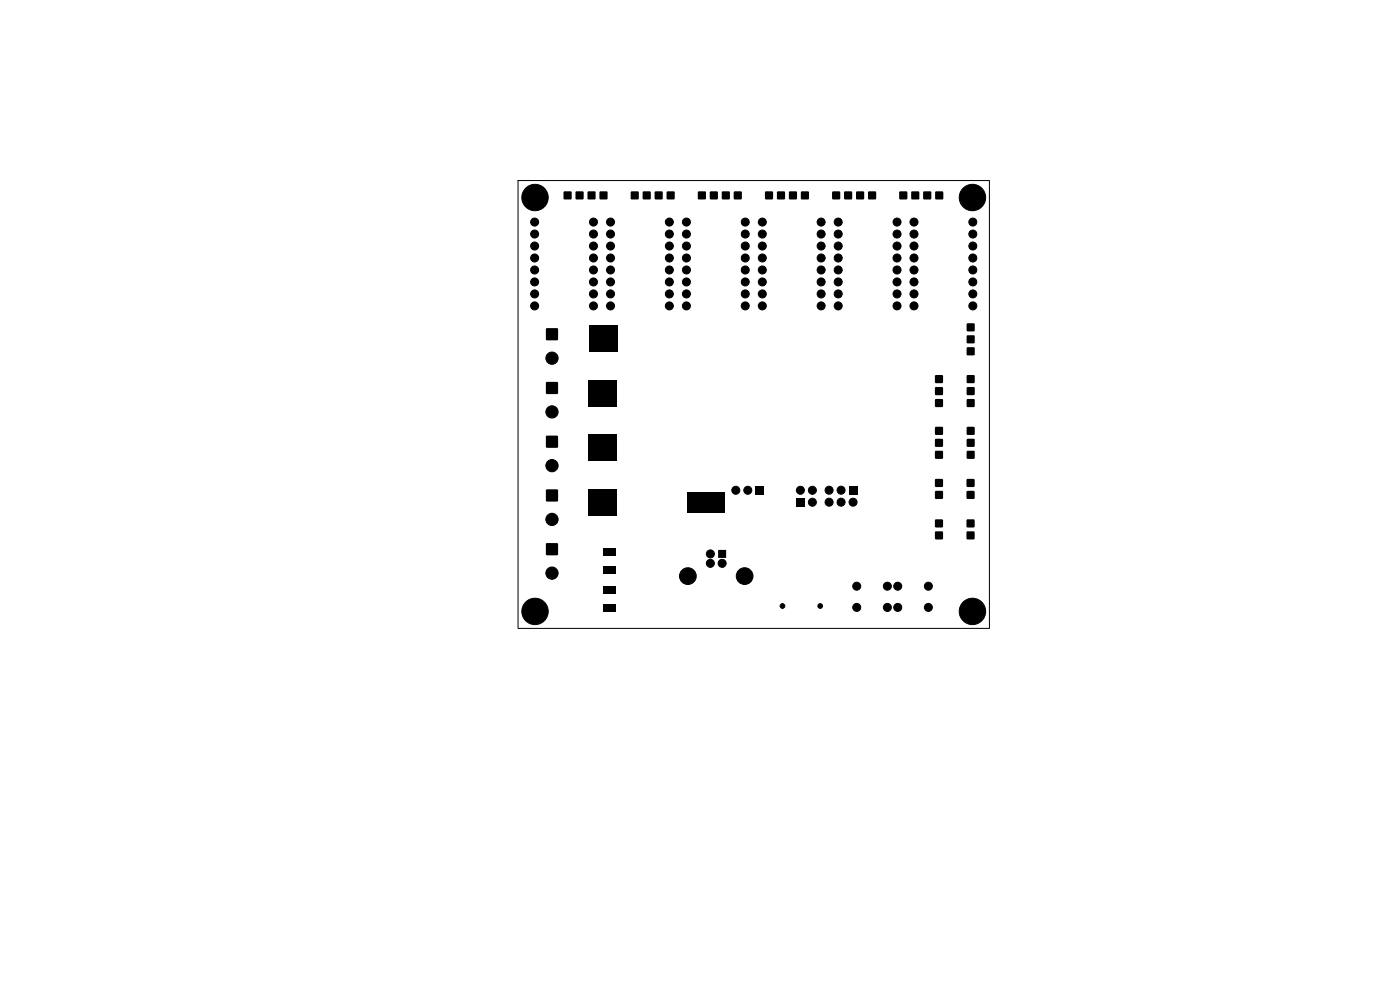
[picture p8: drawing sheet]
<svg xmlns="http://www.w3.org/2000/svg" width="297mm" height="210mm" viewBox="0 0 297 210" stroke-linecap="round" stroke-linejoin="round" font-family="sans-serif">
<g fill="#000" stroke="#000" stroke-width=".21">
<circle cx="113.4" cy="47.1" r=".85"/>
<circle cx="113.4" cy="57.3" r=".85"/>
<circle cx="113.4" cy="52.2" r=".85"/>
<circle cx="113.4" cy="54.7" r=".85"/>
<circle cx="113.4" cy="59.8" r=".85"/>
<circle cx="113.4" cy="49.6" r=".85"/>
<circle cx="113.5" cy="41.9" r="2.8"/>
<circle cx="125.9" cy="54.7" r=".85"/>
<circle cx="125.9" cy="52.2" r=".85"/>
<circle cx="125.9" cy="47.1" r=".85"/>
<circle cx="125.9" cy="49.6" r=".85"/>
<circle cx="125.9" cy="57.3" r=".85"/>
<circle cx="125.9" cy="59.8" r=".85"/>
<circle cx="129.5" cy="54.7" r=".85"/>
<circle cx="129.5" cy="49.6" r=".85"/>
<circle cx="129.5" cy="59.8" r=".85"/>
<circle cx="129.5" cy="57.3" r=".85"/>
<circle cx="129.5" cy="47.1" r=".85"/>
<circle cx="129.5" cy="52.2" r=".85"/>
<circle cx="142" cy="52.2" r=".85"/>
<circle cx="142" cy="49.6" r=".85"/>
<circle cx="142" cy="57.3" r=".85"/>
<circle cx="142" cy="47.1" r=".85"/>
<circle cx="142" cy="59.8" r=".85"/>
<circle cx="142" cy="54.7" r=".85"/>
<circle cx="145.6" cy="52.2" r=".85"/>
<circle cx="145.6" cy="49.6" r=".85"/>
<circle cx="145.6" cy="47.1" r=".85"/>
<circle cx="145.6" cy="57.3" r=".85"/>
<circle cx="145.6" cy="54.7" r=".85"/>
<circle cx="145.6" cy="59.8" r=".85"/>
<circle cx="158.1" cy="54.7" r=".85"/>
<circle cx="158.1" cy="52.2" r=".85"/>
<circle cx="158.1" cy="49.6" r=".85"/>
<circle cx="158.1" cy="47.1" r=".85"/>
<circle cx="158.1" cy="59.8" r=".85"/>
<circle cx="158.1" cy="57.3" r=".85"/>
<circle cx="161.7" cy="47.1" r=".85"/>
<circle cx="161.7" cy="59.8" r=".85"/>
<circle cx="161.7" cy="54.7" r=".85"/>
<circle cx="161.7" cy="49.6" r=".85"/>
<circle cx="161.7" cy="52.2" r=".85"/>
<circle cx="161.7" cy="57.3" r=".85"/>
<circle cx="174.2" cy="52.2" r=".85"/>
<circle cx="174.2" cy="59.8" r=".85"/>
<circle cx="174.2" cy="47.1" r=".85"/>
<circle cx="174.2" cy="57.3" r=".85"/>
<circle cx="174.2" cy="49.6" r=".85"/>
<circle cx="174.2" cy="54.7" r=".85"/>
<circle cx="177.8" cy="57.3" r=".85"/>
<circle cx="177.8" cy="59.8" r=".85"/>
<circle cx="177.8" cy="49.6" r=".85"/>
<circle cx="177.8" cy="52.2" r=".85"/>
<circle cx="177.8" cy="54.7" r=".85"/>
<circle cx="177.8" cy="47.1" r=".85"/>
<circle cx="190.3" cy="52.2" r=".85"/>
<circle cx="190.3" cy="54.7" r=".85"/>
<circle cx="190.3" cy="49.6" r=".85"/>
<circle cx="190.3" cy="57.3" r=".85"/>
<circle cx="190.3" cy="47.1" r=".85"/>
<circle cx="190.3" cy="59.8" r=".85"/>
<circle cx="193.9" cy="59.8" r=".85"/>
<circle cx="193.9" cy="57.3" r=".85"/>
<circle cx="193.9" cy="52.2" r=".85"/>
<circle cx="193.9" cy="49.6" r=".85"/>
<circle cx="193.9" cy="47.1" r=".85"/>
<circle cx="193.9" cy="54.7" r=".85"/>
<circle cx="206.3" cy="41.9" r="2.8"/>
<circle cx="206.4" cy="49.6" r=".85"/>
<circle cx="206.4" cy="54.7" r=".85"/>
<circle cx="206.4" cy="52.2" r=".85"/>
<circle cx="206.4" cy="47.1" r=".85"/>
<circle cx="206.4" cy="59.8" r=".85"/>
<circle cx="206.4" cy="57.3" r=".85"/>
<circle cx="113.4" cy="62.3" r=".85"/>
<circle cx="113.4" cy="64.9" r=".85"/>
<circle cx="117.1" cy="76" r="1.3"/>
<circle cx="125.9" cy="64.9" r=".85"/>
<circle cx="125.9" cy="62.3" r=".85"/>
<circle cx="129.5" cy="64.9" r=".85"/>
<circle cx="129.5" cy="62.3" r=".85"/>
<circle cx="142" cy="64.9" r=".85"/>
<circle cx="142" cy="62.3" r=".85"/>
<circle cx="145.6" cy="64.9" r=".85"/>
<circle cx="145.6" cy="62.3" r=".85"/>
<circle cx="158.1" cy="64.9" r=".85"/>
<circle cx="158.1" cy="62.3" r=".85"/>
<circle cx="161.7" cy="64.9" r=".85"/>
<circle cx="161.7" cy="62.3" r=".85"/>
<circle cx="174.2" cy="64.9" r=".85"/>
<circle cx="174.2" cy="62.3" r=".85"/>
<circle cx="177.8" cy="64.9" r=".85"/>
<circle cx="177.8" cy="62.3" r=".85"/>
<circle cx="190.3" cy="64.9" r=".85"/>
<circle cx="190.3" cy="62.3" r=".85"/>
<circle cx="193.9" cy="64.9" r=".85"/>
<circle cx="193.9" cy="62.3" r=".85"/>
<circle cx="206.4" cy="64.9" r=".85"/>
<circle cx="206.4" cy="62.3" r=".85"/>
<circle cx="117.1" cy="87.4" r="1.3"/>
<circle cx="117.1" cy="98.8" r="1.3"/>
<circle cx="117.1" cy="110.2" r="1.3"/>
<circle cx="150.7" cy="119.5" r=".85"/>
<circle cx="150.7" cy="117.5" r=".85"/>
<circle cx="153.2" cy="119.5" r=".85"/>
<circle cx="156.1" cy="104" r=".85"/>
<circle cx="158.6" cy="104" r=".85"/>
<circle cx="169.8" cy="104" r=".85"/>
<circle cx="172.3" cy="106.5" r=".85"/>
<circle cx="172.3" cy="104" r=".85"/>
<circle cx="175.9" cy="104" r=".85"/>
<circle cx="175.9" cy="106.5" r=".85"/>
<circle cx="178.4" cy="106.5" r=".85"/>
<circle cx="178.4" cy="104" r=".85"/>
<circle cx="181" cy="106.5" r=".85"/>
<circle cx="113.5" cy="129.7" r="2.8"/>
<circle cx="117.1" cy="121.6" r="1.3"/>
<circle cx="145.9" cy="122.2" r="1.77"/>
<circle cx="158" cy="122.2" r="1.77"/>
<circle cx="166" cy="128.6" r=".5"/>
<circle cx="174" cy="128.6" r=".5"/>
<circle cx="181.8" cy="128.8" r=".85"/>
<circle cx="181.8" cy="124.3" r=".85"/>
<circle cx="188.2" cy="128.8" r=".85"/>
<circle cx="188.2" cy="124.3" r=".85"/>
<circle cx="190.5" cy="128.8" r=".85"/>
<circle cx="190.5" cy="124.3" r=".85"/>
<circle cx="196.9" cy="128.8" r=".85"/>
<circle cx="196.9" cy="124.3" r=".85"/>
<circle cx="206.3" cy="129.7" r="2.8"/>
</g>
<g fill="#000">
<path d="M119.6 40.7h1.6v1.5h-1.6zM122.2 40.7h1.5v1.5h-1.5zM124.7 40.7h1.6v1.5h-1.6zM127.2 40.7h1.6v1.5h-1.6zM133.9 40.7h1.6v1.5h-1.6zM136.4 40.7h1.6v1.5h-1.6zM138.9 40.7h1.6v1.5h-1.6zM141.5 40.7h1.6v1.5h-1.6zM148.1 40.7h1.6v1.5h-1.6zM150.6 40.7h1.6v1.5h-1.6zM153.2 40.7h1.6v1.5h-1.6zM155.7 40.7h1.6v1.5h-1.6z"/>
<path d="M162.3 40.7h1.6v1.5h-1.6zM164.9 40.7h1.6v1.5h-1.6zM167.4 40.7h1.6v1.5h-1.6zM170 40.7h1.6v1.5h-1.6zM176.6 40.7h1.6v1.5h-1.6zM179.1 40.7h1.6v1.5h-1.6zM181.7 40.7h1.6v1.5h-1.6zM184.2 40.7h1.6v1.5h-1.6zM190.8 40.7h1.6v1.5h-1.6zM193.4 40.7h1.6v1.5h-1.6zM195.9 40.7h1.6v1.5h-1.6zM198.5 40.7h1.5v1.5h-1.5z"/>
<path d="M115.9 69.7h2.4v2.4h-2.4zM124.9 69h6.1v5.6h-6.1zM205.1 73.7h1.6v1.6h-1.6zM205.1 71.2h1.6v1.6h-1.6zM205.1 68.6h1.6v1.6h-1.6zM115.9 81.1h2.4v2.4h-2.4zM115.9 92.5h2.4v2.4h-2.4zM124.8 80.6h6.2v5.6h-6.2zM124.8 92.2h6.2v5.6h-6.2zM198.4 84.7h1.6v1.6h-1.6zM198.4 82.2h1.6v1.6h-1.6zM198.4 79.6h1.6v1.6h-1.6z"/>
<path d="M198.4 95.7h1.6v1.6h-1.6zM198.4 93.1h1.6v1.6h-1.6zM198.4 90.6h1.6v1.6h-1.6zM205.1 84.7h1.6v1.6h-1.6zM205.1 82.2h1.6v1.6h-1.6zM205.1 79.6h1.6v1.6h-1.6zM205.1 95.7h1.6v1.6h-1.6zM205.1 93.1h1.6v1.6h-1.6zM205.1 90.6h1.6v1.6h-1.6zM115.9 103.9h2.4v2.4h-2.4zM115.9 115.3h2.4v2.4h-2.4zM127.9 116.5h2.6v1.5h-2.6z"/>
<path d="M124.8 103.8h6.2v5.6h-6.2zM152.4 116.7h1.6v1.6h-1.6zM145.8 104.3h8v4.5h-8zM160.3 103.2h1.7v1.7h-1.7zM169 105.7h1.6v1.7h-1.6zM180.1 103.1h1.7v1.7h-1.7zM198.4 112.8h1.6v1.6h-1.6zM198.4 110.2h1.6v1.6h-1.6zM198.4 104.2h1.6v1.6h-1.6zM198.4 101.7h1.6v1.5h-1.6zM205.1 112.8h1.6v1.6h-1.6zM205.1 110.2h1.6v1.6h-1.6z"/>
<path d="M205.1 104.2h1.6v1.6h-1.6zM205.1 101.7h1.6v1.5h-1.6zM127.9 120.2h2.6v1.5h-2.6zM127.9 124.5h2.6v1.5h-2.6zM127.9 128.2h2.6v1.5h-2.6z"/>
</g>
<path d="M109.9 38.3h100v95h-100z" fill="none" stroke="#000" stroke-width=".21"/>
</svg>
